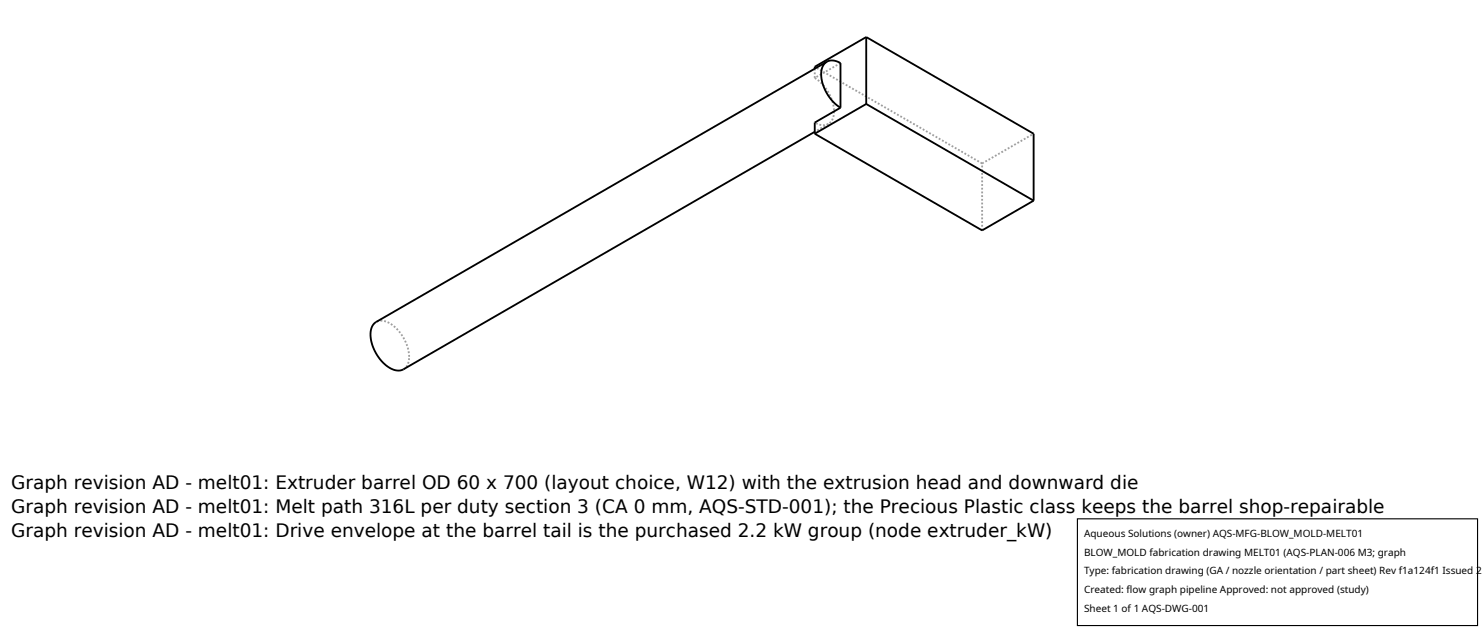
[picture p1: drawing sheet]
<svg xmlns="http://www.w3.org/2000/svg" width="212mm" height="90mm" viewBox="0 0 212 90" stroke-linecap="round" stroke-linejoin="round" font-family="sans-serif">
<defs><g id="words">
<g font-size="2.6">
<text x="1.6" y="69.8">Graph revision AD - melt01: Extruder barrel OD 60 x 700 (layout choice, W12) with the extrusion head and downward die</text>
<text x="1.6" y="73.3">Graph revision AD - melt01: Melt path 316L per duty section 3 (CA 0 mm, AQS-STD-001); the Precious Plastic class keeps the barrel shop-repairable</text>
<text x="1.6" y="76.7">Graph revision AD - melt01: Drive envelope at the barrel tail is the purchased 2.2 kW group (node extruder_kW)</text>
</g>
<g font-size="1.4">
<text x="154.8" y="76.6">Aqueous Solutions (owner) AQS-MFG-BLOW_MOLD-MELT01</text>
<text x="154.8" y="79.3">BLOW_MOLD fabrication drawing MELT01 (AQS-PLAN-006 M3; graph</text>
<text x="154.8" y="82">Type: fabrication drawing (GA / nozzle orientation / part sheet) Rev f1a124f1 Issued 2</text>
<text x="154.8" y="84.7">Created: flow graph pipeline Approved: not approved (study)</text>
<text x="154.8" y="87.4">Sheet 1 of 1 AQS-DWG-001</text>
</g>
</g></defs>
<path d="M116.4 11.1l1 .9 .9 1.1 .6 1.4 .2 1.4M116.4 11.1v-1.3M118.3 17.7l-.4 .1-.5 .1-1-.4M118.3 17.7l-1.9 1.1M119.1 15.9l-.2 1.1-.6 .7M120 9l-3.6 2.1M140.3 23.3l-23.9-13.8M140.3 32.9v-9.6M140.3 23.3l7.3-4.2M57.6 52.7l.6-.6 .2-1.2M58.4 50.9l-.1-.9-.4-1.2-.5-.9-.7-.9-.7-.6-.9-.5-.7-.1-.7 .2" fill="none" stroke="#a0a0a0" stroke-width=".26" stroke-dasharray=".3 .3" stroke-linecap="butt"/>
<path d="M116.4 19.1l23.9 13.8 7.3-4.2M118.1 8.8l-64.4 37.2-.6 .7-.2 .9 .1 1.2 .5 1.3 .9 1.4 1.1 .9 1.1 .5h.5l.5-.1 58.8-34M118.1 8.8l.4-.1 .5-.1 1 .4v6.4M118.1 8.8l-.5 .5-.3 .7v.9l.2 1 .4 1.1 .6 .9 .7 .9 .8 .6M120 15.4l-3.6 2.1v1.6M123.7 5.3l-7.3 4.2v.3M123.7 5.3v9.5M123.7 14.8l-7.3 4.3M123.7 5.3l23.9 13.8v9.6M123.7 14.8l23.9 13.9" fill="none" stroke="#000" stroke-width=".26"/>
<path d="M153.9 74.1h57.1v15.2h-57.1z" fill="#fff" stroke="#000" stroke-width=".16"/>
<use href="#words"/>
</svg>
